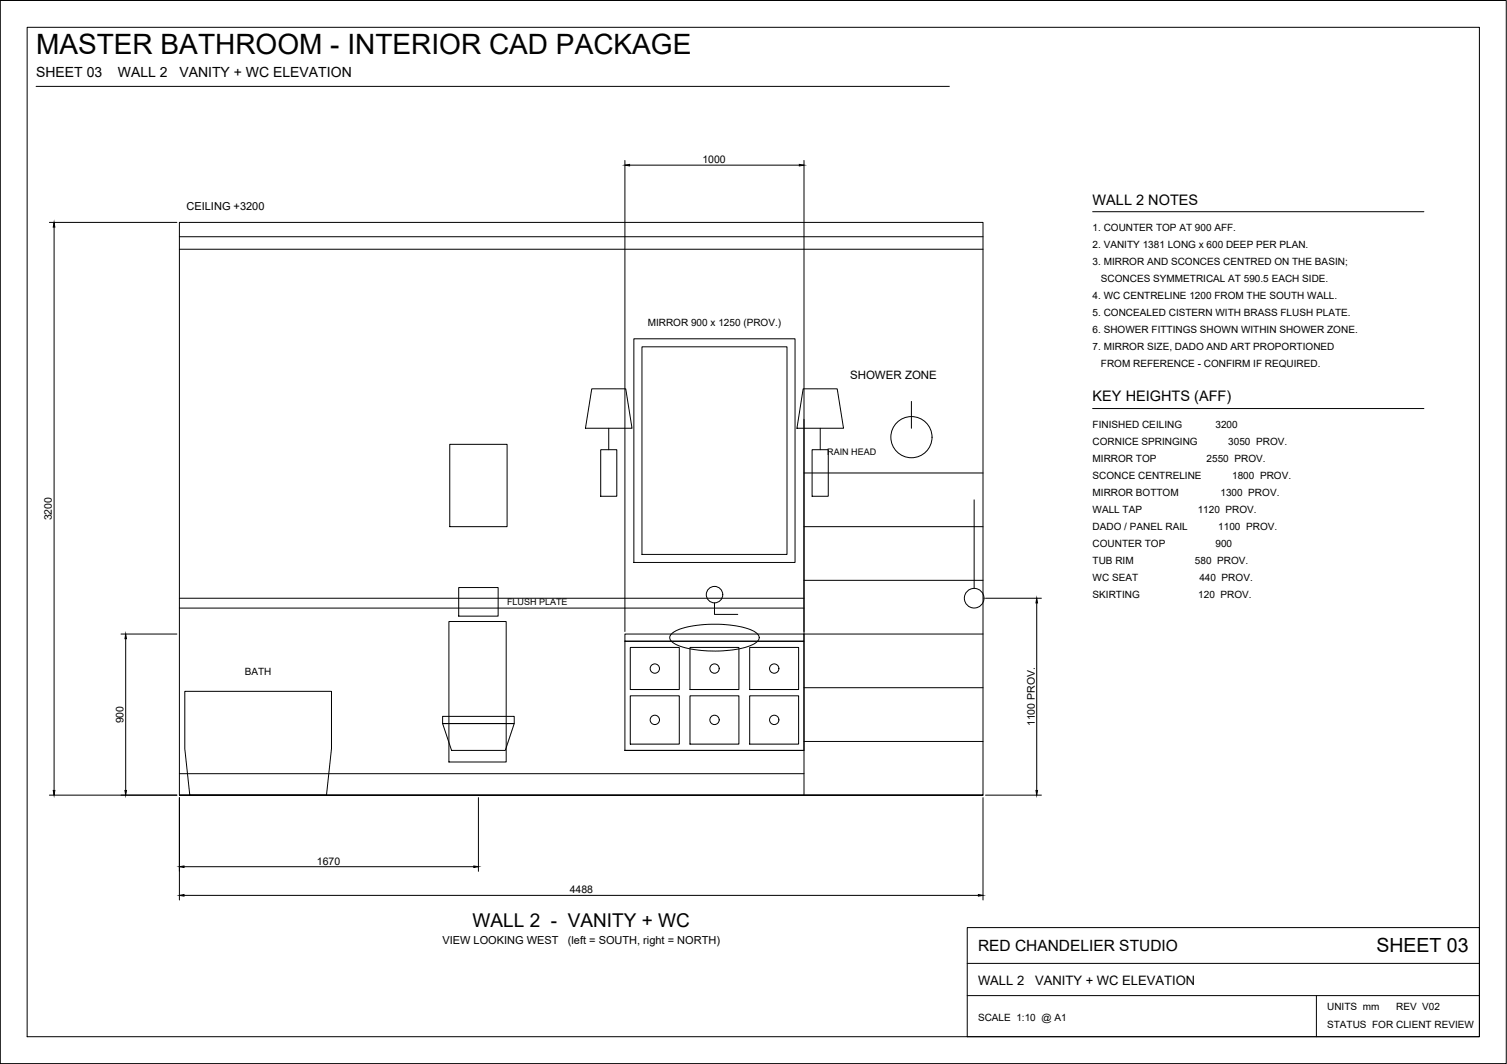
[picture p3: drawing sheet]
<svg xmlns="http://www.w3.org/2000/svg" width="841mm" height="594mm" viewBox="0 0 841 594" stroke-linecap="round" stroke-linejoin="round" font-family="sans-serif">
<defs><g id="words">
<text font-size="15.6" x="20" y="30">MASTER BATHROOM - INTERIOR CAD PACKAGE</text>
<text font-size="10.9" x="768" y="532">SHEET 03</text>
<text font-size="10.6" x="264" y="518">WALL 2 - VANITY + WC</text>
<text font-size="8.7" x="546" y="531">RED CHANDELIER STUDIO</text>
<g font-size="8.1">
<text x="610" y="114">WALL 2 NOTES</text>
<text x="610" y="224">KEY HEIGHTS (AFF)</text>
</g>
<g font-size="7.8">
<text x="20" y="43">SHEET 03</text>
<text x="66" y="43">WALL 2</text>
<text x="100" y="43">VANITY + WC ELEVATION</text>
</g>
<g font-size="7.3">
<text x="546" y="550">WALL 2</text>
<text x="578" y="550">VANITY + WC ELEVATION</text>
</g>
<text font-size="6.4" x="474" y="211">SHOWER ZONE</text>
<g font-size="6.1">
<text x="104" y="117">CEILING +3200</text>
<text x="247" y="527">VIEW LOOKING WEST</text>
<text x="317" y="527">(left = SOUTH, right = NORTH)</text>
</g>
<g font-size="5.9">
<text x="392" y="91">1000</text>
<text x="29" y="291" transform="rotate(-90 29 291)">3200</text>
<text x="69" y="404" transform="rotate(-90 69 404)">900</text>
<text x="577" y="406" transform="rotate(-90 577 406)">1100 PROV.</text>
<text x="177" y="483">1670</text>
<text x="318" y="499">4488</text>
</g>
<g font-size="5.6">
<text x="610" y="129">1. COUNTER TOP AT 900 AFF.</text>
<text x="610" y="139">2. VANITY 1381 LONG x 600 DEEP PER PLAN.</text>
<text x="610" y="148">3. MIRROR AND SCONCES CENTRED ON THE BASIN;</text>
<text x="614" y="158">SCONCES SYMMETRICAL AT 590.5 EACH SIDE.</text>
<text x="610" y="167">4. WC CENTRELINE 1200 FROM THE SOUTH WALL.</text>
<text x="610" y="177">5. CONCEALED CISTERN WITH BRASS FLUSH PLATE.</text>
<text x="361" y="182">MIRROR 900 x 1250 (PROV.)</text>
<text x="610" y="186">6. SHOWER FITTINGS SHOWN WITHIN SHOWER ZONE.</text>
<text x="610" y="196">7. MIRROR SIZE, DADO AND ART PROPORTIONED</text>
<text x="614" y="205">FROM REFERENCE - CONFIRM IF REQUIRED.</text>
<text x="610" y="239">FINISHED CEILING</text>
<text x="678" y="239">3200</text>
<text x="610" y="249">CORNICE SPRINGING</text>
<text x="685" y="249">3050 PROV.</text>
<text x="610" y="258">MIRROR TOP</text>
<text x="673" y="258">2550 PROV.</text>
<text x="610" y="268">SCONCE CENTRELINE</text>
<text x="688" y="268">1800 PROV.</text>
<text x="610" y="277">MIRROR BOTTOM</text>
<text x="681" y="277">1300 PROV.</text>
<text x="610" y="287">WALL TAP</text>
<text x="668" y="287">1120 PROV.</text>
<text x="610" y="296">DADO / PANEL RAIL</text>
<text x="680" y="296">1100 PROV.</text>
<text x="610" y="306">COUNTER TOP</text>
<text x="678" y="306">900</text>
<text x="610" y="315">TUB RIM</text>
<text x="667" y="315">580 PROV.</text>
<text x="610" y="325">WC SEAT</text>
<text x="669" y="325">440 PROV.</text>
<text x="610" y="334">SKIRTING</text>
<text x="669" y="334">120 PROV.</text>
<text x="137" y="377">BATH</text>
<text x="741" y="564">UNITS mm</text>
<text x="779" y="564">REV V02</text>
<text x="546" y="570">SCALE 1:10 @ A1</text>
<text x="741" y="574">STATUS FOR CLIENT REVIEW</text>
</g>
<g font-size="5">
<text x="462" y="254">RAIN HEAD</text>
<text x="283" y="338">FLUSH PLATE</text>
</g>
</g></defs>
<!-- layer: 22-SHEET-BORDER -->
<path d="M0 0h841v594h-841zM15 15h811v564h-811zM20 48h510M610 118h185M610 228h185M540 518h286v61h-286zM540 538h286M540 556h286M735 556v23" fill="none" stroke="#000" stroke-width=".56"/>
<!-- layer: 01-WALL -->
<path d="M100 444v-320h449v320h-449h449" fill="none" stroke="#000" stroke-width=".56"/>
<!-- layer: 12-WALL-PANELS -->
<path d="M100 139h449M100 132h449M100 334h349M100 340h349M251 347h31v78h-31zM100 432h349" fill="none" stroke="#000" stroke-width=".56"/>
<!-- layer: 05-BATHTUB -->
<path d="M103 386h82v32l-3 26h-76l-3-26z" fill="none" stroke="#000" stroke-width=".56"/>
<!-- layer: 06-WC -->
<path d="M247 400h40v4h-40zM247 404h40l-5 15h-30z" fill="none" stroke="#000" stroke-width=".56"/>
<!-- layer: 11-PLUMBING-FIXTURES -->
<g fill="none" stroke="#000" stroke-width=".56">
<path d="M509 224v15M544 279v50M256 328h22v16h-22zM399 337v6h13"/>
<circle cx="509" cy="244" r="11"/>
<circle cx="399" cy="332" r="5"/>
<circle cx="544" cy="334" r="5"/>
</g>
<!-- layer: 20-PROVISIONAL -->
<path d="M251 248h32v46h-32z" fill="none" stroke="#000" stroke-width=".56"/>
<!-- layer: 07-VANITY -->
<g fill="none" stroke="#000" stroke-width=".56">
<path d="M349 354h100v4h-100zM349 358h100v61h-100zM352 361h27v24h-27zM385 361h27v24h-27zM418 361h28v24h-28zM352 389h27v26h-27zM385 389h27v26h-27zM418 389h28v26h-28zM349 419h100"/>
<circle cx="365" cy="373" r="2.6"/>
<circle cx="399" cy="373" r="2.6"/>
<circle cx="432" cy="373" r="2.6"/>
<circle cx="365" cy="402" r="2.6"/>
<circle cx="399" cy="402" r="2.6"/>
<circle cx="432" cy="402" r="2.6"/>
</g>
<!-- layer: 08-BASIN -->
<path d="M375 354a43 43 0 0 1 26-5l12 1a15 15 0 0 1 11 5 5 5 0 0 1-5 6 65 65 0 0 1-43-2 3 3 0 0 1-1-5z" fill="none" stroke="#000" stroke-width=".56"/>
<!-- layer: 09-MIRROR -->
<path d="M354 189h90v125h-90zM358 194h81v116h-81z" fill="none" stroke="#000" stroke-width=".56"/>
<!-- layer: 10-LIGHTING -->
<path d="M330 217h19l4 22h-26zM448 217h19l4 22h-26zM340 239v12M458 239v12M335 251h9v26h-9zM453 251h9v26h-9z" fill="none" stroke="#000" stroke-width=".56"/>
<!-- layer: 02-PARTITION -->
<path d="M449 234v210" fill="none" stroke="#000" stroke-width=".56"/>
<!-- layer: 13-FINISH-CLADDING -->
<path d="M449 264h100M449 294h100M449 324h100M449 354h100M449 384h100M449 414h100" fill="none" stroke="#000" stroke-width=".56"/>
<!-- layer: 15-DIMENSIONS -->
<g fill="none" stroke="#000" stroke-width=".56">
<path d="M349 90v263M351 92h95M449 90v263M28 124h71M30 127v314M550 334h31M579 337v104M68 354h31M70 357v84M28 444h71M100 445v58M267 445v42"/>
<path d="M549 445v58M550 444h31M103 484h161M103 500h443"/>
</g>
<path d="M349 92h2v1zM446 92h3l-3 1zM30 124l1 3h-1zM579 334v3h-1zM70 354l1 3h-1zM30 441h1l-1 3zM70 441h1l-1 3zM578 441h1v3zM100 484h3zM100 500l3-1v1zM264 484h3h-3zM546 499l3 1h-3z" fill="#000" stroke="#000" stroke-width=".56"/>
<use href="#words"/>
</svg>
